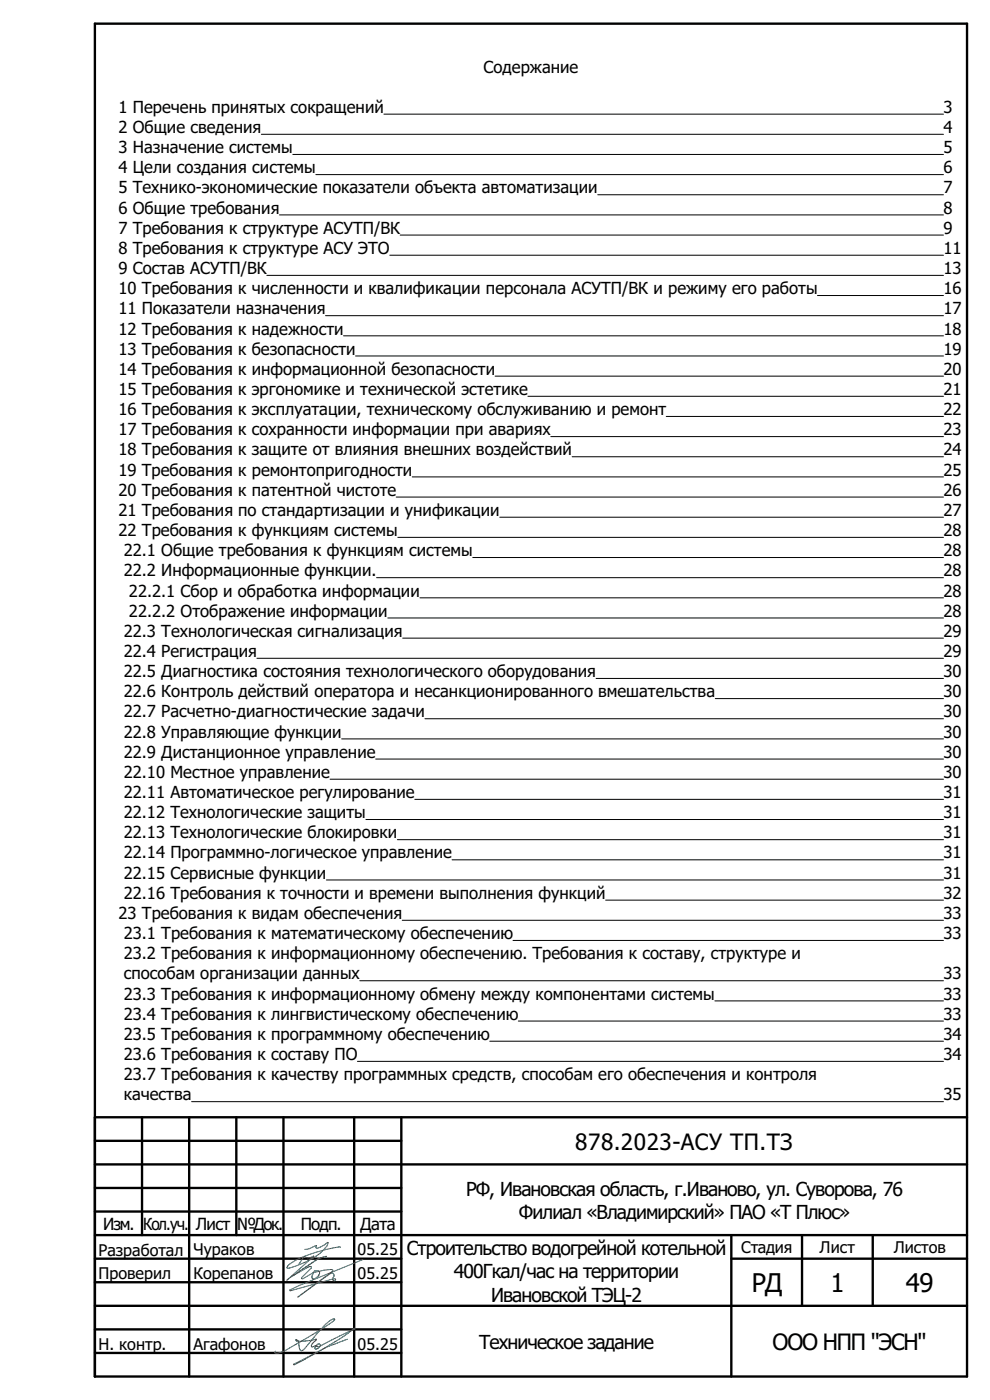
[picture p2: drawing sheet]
<svg xmlns="http://www.w3.org/2000/svg" width="210mm" height="297mm" viewBox="0 0 210 297" stroke-linecap="round" stroke-linejoin="round" font-family="sans-serif">
<defs><g id="words">
<g font-size="5.5">
<text x="159.5" y="274.2">РД</text>
<text x="176.2" y="274.2">1</text>
<text x="192.2" y="274.2">49</text>
</g>
<g font-size="4.8">
<text x="122" y="243.9">878.2023-АСУ ТП.ТЗ</text>
<text x="163.9" y="286.4">ООО НПП &quot;ЭСН&quot;</text>
</g>
<g font-size="4.1">
<text x="98.9" y="253.7">РФ, Ивановская область, г.Иваново, ул. Суворова, 76</text>
<text x="110.1" y="258.6">Филиал «Владимирский» ПАО «Т Плюс»</text>
<text x="86.3" y="266.2">Строительство водогрейной котельной</text>
<text x="96.3" y="271.1">400Гкал/час на территории</text>
<text x="104.2" y="276.1">Ивановской ТЭЦ-2</text>
<text x="101.6" y="286.1">Техническое задание</text>
</g>
<g font-size="3.6">
<text x="21.9" y="260.9">Изм.</text>
<text x="30.4" y="260.9">Кол.уч.</text>
<text x="41.6" y="260.9">Лист</text>
<text x="50.3" y="260.9">№Док.</text>
<text x="63.8" y="260.9">Подп.</text>
<text x="76.4" y="260.9">Дата</text>
</g>
<g font-size="3.5">
<text x="102.6" y="15.5">Содержание</text>
<text x="25.1" y="23.9">1 Перечень принятых сокращений</text>
<text x="200.1" y="23.9">3</text>
<text x="25.1" y="28.2">2 Общие сведения</text>
<text x="200.1" y="28.2">4</text>
<text x="25.1" y="32.5">3 Назначение системы</text>
<text x="200.1" y="32.5">5</text>
<text x="25.1" y="36.8">4 Цели создания системы</text>
<text x="25.1" y="41">5 Технико-экономические показатели объекта автоматизации</text>
<text x="200.1" y="36.8">6</text>
<text x="200.1" y="41">7</text>
<text x="25.1" y="45.3">6 Общие требования</text>
<text x="200.1" y="45.3">8</text>
<text x="25.1" y="49.6">7 Требования к структуре АСУТП/ВК</text>
<text x="25.1" y="53.9">8 Требования к структуре АСУ ЭТО</text>
<text x="200.1" y="49.6">9</text>
<text x="200.1" y="53.9">11</text>
<text x="25.1" y="58.1">9 Состав АСУТП/ВК</text>
<text x="200.1" y="58.1">13</text>
<text x="25.1" y="62.4">10 Требования к численности и квалификации персонала АСУТП/ВК и режиму его работы</text>
<text x="200.1" y="62.4">16</text>
<text x="25.1" y="66.7">11 Показатели назначения</text>
<text x="25.1" y="71">12 Требования к надежности</text>
<text x="200.1" y="66.7">17</text>
<text x="200.1" y="71">18</text>
<text x="25.1" y="75.2">13 Требования к безопасности</text>
<text x="200.1" y="75.2">19</text>
<text x="25.1" y="79.5">14 Требования к информационной безопасности</text>
<text x="25.1" y="83.8">15 Требования к эргономике и технической эстетике</text>
<text x="200.1" y="79.5">20</text>
<text x="200.1" y="83.8">21</text>
<text x="25.1" y="88.1">16 Требования к эксплуатации, техническому обслуживанию и ремонт</text>
<text x="200.1" y="88.1">22</text>
<text x="25.1" y="92.3">17 Требования к сохранности информации при авариях</text>
<text x="200.1" y="92.3">23</text>
<text x="25.1" y="96.6">18 Требования к защите от влияния внешних воздействий</text>
<text x="25.1" y="100.9">19 Требования к ремонтопригодности</text>
<text x="200.1" y="96.6">24</text>
<text x="200.1" y="100.9">25</text>
<text x="25.1" y="105.2">20 Требования к патентной чистоте</text>
<text x="200.1" y="105.2">26</text>
<text x="25.1" y="109.4">21 Требования по стандартизации и унификации</text>
<text x="25.1" y="113.7">22 Требования к функциям системы</text>
<text x="200.1" y="109.4">27</text>
<text x="200.1" y="113.7">28</text>
<text x="26.2" y="118">22.1 Общие требования к функциям системы</text>
<text x="200.1" y="118">28</text>
<text x="26.2" y="122.3">22.2 Информационные функции.</text>
<text x="200.1" y="122.3">28</text>
<text x="27.3" y="126.5">22.2.1 Сбор и обработка информации</text>
<text x="27.3" y="130.8">22.2.2 Отображение информации</text>
<text x="200.1" y="126.5">28</text>
<text x="200.1" y="130.8">28</text>
<text x="26.2" y="135.1">22.3 Технологическая сигнализация</text>
<text x="200.1" y="135.1">29</text>
<text x="26.2" y="139.4">22.4 Регистрация</text>
<text x="26.2" y="143.6">22.5 Диагностика состояния технологического оборудования</text>
<text x="200.1" y="139.4">29</text>
<text x="200.1" y="143.6">30</text>
<text x="26.2" y="147.9">22.6 Контроль действий оператора и несанкционированного вмешательства</text>
<text x="200.1" y="147.9">30</text>
<text x="26.2" y="152.2">22.7 Расчетно-диагностические задачи</text>
<text x="200.1" y="152.2">30</text>
<text x="26.2" y="156.5">22.8 Управляющие функции</text>
<text x="26.2" y="160.7">22.9 Дистанционное управление</text>
<text x="200.1" y="156.5">30</text>
<text x="200.1" y="160.7">30</text>
<text x="26.2" y="165">22.10 Местное управление</text>
<text x="200.1" y="165">30</text>
<text x="26.2" y="169.3">22.11 Автоматическое регулирование</text>
<text x="26.2" y="173.6">22.12 Технологические защиты</text>
<text x="200.1" y="169.3">31</text>
<text x="200.1" y="173.6">31</text>
<text x="26.2" y="177.8">22.13 Технологические блокировки</text>
<text x="200.1" y="177.8">31</text>
<text x="26.2" y="182.1">22.14 Программно-логическое управление</text>
<text x="200.1" y="182.1">31</text>
<text x="26.2" y="186.4">22.15 Сервисные функции</text>
<text x="26.2" y="190.7">22.16 Требования к точности и времени выполнения функций</text>
<text x="200.1" y="186.4">31</text>
<text x="200.1" y="190.7">32</text>
<text x="25.1" y="195">23 Требования к видам обеспечения</text>
<text x="200.1" y="195">33</text>
<text x="26.2" y="203.5">23.2 Требования к информационному обеспечению. Требования к составу, структуре и</text>
<text x="26.2" y="199.2">23.1 Требования к математическому обеспечению</text>
<text x="200.1" y="199.2">33</text>
<text x="26.2" y="207.8">способам организации данных</text>
<text x="200.1" y="207.8">33</text>
<text x="26.2" y="212.1">23.3 Требования к информационному обмену между компонентами системы</text>
<text x="200.1" y="212.1">33</text>
<text x="26.2" y="216.3">23.4 Требования к лингвистическому обеспечению</text>
<text x="26.2" y="220.6">23.5 Требования к программному обеспечению</text>
<text x="200.1" y="216.3">33</text>
<text x="200.1" y="220.6">34</text>
<text x="26.2" y="224.9">23.6 Требования к составу ПО</text>
<text x="200.1" y="224.9">34</text>
<text x="26.2" y="229.2">23.7 Требования к качеству программных средств, способам его обеспечения и контроля</text>
<text x="26.2" y="233.4">качества</text>
<text x="200.1" y="233.4">35</text>
</g>
<g font-size="3.4">
<text x="20.9" y="266.4">Разработал</text>
<text x="41" y="266.3">Чураков</text>
<text x="75.9" y="266.3">05.25</text>
<text x="157.2" y="265.9">Стадия</text>
<text x="173.9" y="265.9">Лист</text>
<text x="189.6" y="265.9">Листов</text>
<text x="20.9" y="271.3">Проверил</text>
<text x="41" y="271.4">Корепанов</text>
<text x="75.9" y="271.3">05.25</text>
<text x="20.9" y="286.3">Н. контр.</text>
<text x="41" y="286.5">Агафонов</text>
<text x="75.9" y="286.3">05.25</text>
</g>
<text font-size="1.4" fill="#fff" x="19.8" y="292.1">GSPublisherVersion 0.56.100.100</text>
</g></defs>
<g fill="none" stroke="#000" stroke-width=".5">
<path d="M20.1 5h185v287h-185zM20.1 237h185M30.1 237v25M40.1 237v55M50.1 237v25M60.1 237v55M75.1 237v55M85.1 237v55M20.1 247h185M20.1 257h65M20.1 242h65M20.1 252h65"/>
<path d="M20.1 262h185M20.1 267h65M20.1 277h185M20.1 272h65M155.1 262v30M155.1 267h50M170.1 262v15M185.1 262v15M20.1 287h65M20.1 282h65"/>
</g>
<g fill="none" stroke="#008080" stroke-width=".21">
<path d="M66.5 270h-.1M66.5 270l-.2 .5a.49 .49 0 0 0-.1 .6 .49 .49 0 0 0 .5 .2l.8-.6a.62 .62 0 0 0 .3-.6 .62 .62 0 0 0-.6-.5h-.5l-.1 .2 3.5-.5h.3l.2 .2-7.4 5.7 6.2-4.5 .8-.6h.3M66.5 266.5a1.66 1.66 0 0 1-2 0l-1.1 1.7M66.5 266.5h.1M66.6 266.5l-5.7 5.1 6.1-4.2M67 267.4l-5.1 3.4 3.9-2.1 .3 .1-.1 .2-2 2v.2h.3l2.1-1.2M69.2 266.5l-1.7 .5-.5 .4M69.2 266.5l.1 .1M69.3 266.6h.1M69.3 266.6l-.1 .1M70.5 270.1h.1M72.2 264.6l-.1-.1a27.3 27.3 0 0 0-10.6 3.6l-.5 .5-.1 .4a15 15 0 0 0 6.1-2.5 5.2 5.2 0 0 0 2.6-2.9l-2.2 1.2a.33 .33 0 0 1-.4-.2 .33 .33 0 0 1 .1-.4l-.3 .1a4 4 0 0 1-2.2 .8"/>
<path d="M77 267.2l-13.5 5.5-2 1.1 9.3-2.5 .4 .1-.1 .3h-.2l-.3-.3 .3-1-.4-.3M67.1 284.1l-1.1 .2a6.5 6.5 0 0 1-3.2 .1l-.1-.1a.42 .42 0 0 1 .5 0 .42 .42 0 0 1 .1 .4l.2 1a.57 .57 0 0 0 .2 .8 .57 .57 0 0 0 .8-.2l2.7-3.3 2.2-2.4a1.65 1.65 0 0 1 1.6-.7v.2a72.5 72.5 0 0 1-8.7 5.4 7.5 7.5 0 0 1-3.7 1.6l-.3-.2 .1-.2M67.1 284.1h.1M73.7 284.1a50.3 50.3 0 0 0-10 4.6l-1.4 .8a40.3 40.3 0 0 0 6.6-3.6l4.1-2.5 2-1.5 .3-.1-.1 .2-2.5 1.1-4.9 2.5-.4 .1a.37 .37 0 0 1 0-.6 .37 .37 0 0 1 .6 .2 1.08 1.08 0 0 1-1.1 .8v-.3l.3-.3h-.2a.72 .72 0 0 1-1 0l.3-.6 .8-.8"/>
</g>
<g fill="none" stroke="#000" stroke-width=".21">
<path d="M55.4 28.5h144.7M62.1 32.8h138M67 37h133.1M81.4 24.2h118.7M56.6 58.4h143.5M59.3 45.6h140.8M82.7 54.1h117.4M84.9 49.9h115.2M126.8 41.3h73.3M69 67h131.1M72.9 71.2h127.2M75.4 75.5h124.7"/>
<path d="M105 79.8h95.1M173.4 62.7h26.7M112 84.1h88.1M116.8 92.6h83.3M121.4 96.9h78.7M141.3 88.3h58.8M84.1 105.4h116M84.4 114h115.7M87.4 101.2h112.7M100.3 118.3h99.8M106 109.7h94.1M54.5 139.7h145.6"/>
<path d="M79.9 122.5h120.2M82.3 131.1h117.8M85.4 135.4h114.7M89.1 126.8h111M72.5 156.8h127.6M90.1 152.5h110M126.4 143.9h73.7M151.7 148.2h48.4M70 165.3h130.1M77.6 173.9h122.5M79.7 161h120.4M84.3 178.1h115.8"/>
<path d="M88 169.6h112.1M69.2 186.7h130.9M85.3 195.2h114.8M95.9 182.4h104.2M108.8 199.5h91.3M128.5 191h71.6M76.3 208.1h123.8M110 216.6h90.1M151.6 212.3h48.5M40.6 233.7h159.5M75.8 225.2h124.3M103.9 220.9h96.2"/>
</g>
<use href="#words"/>
</svg>
